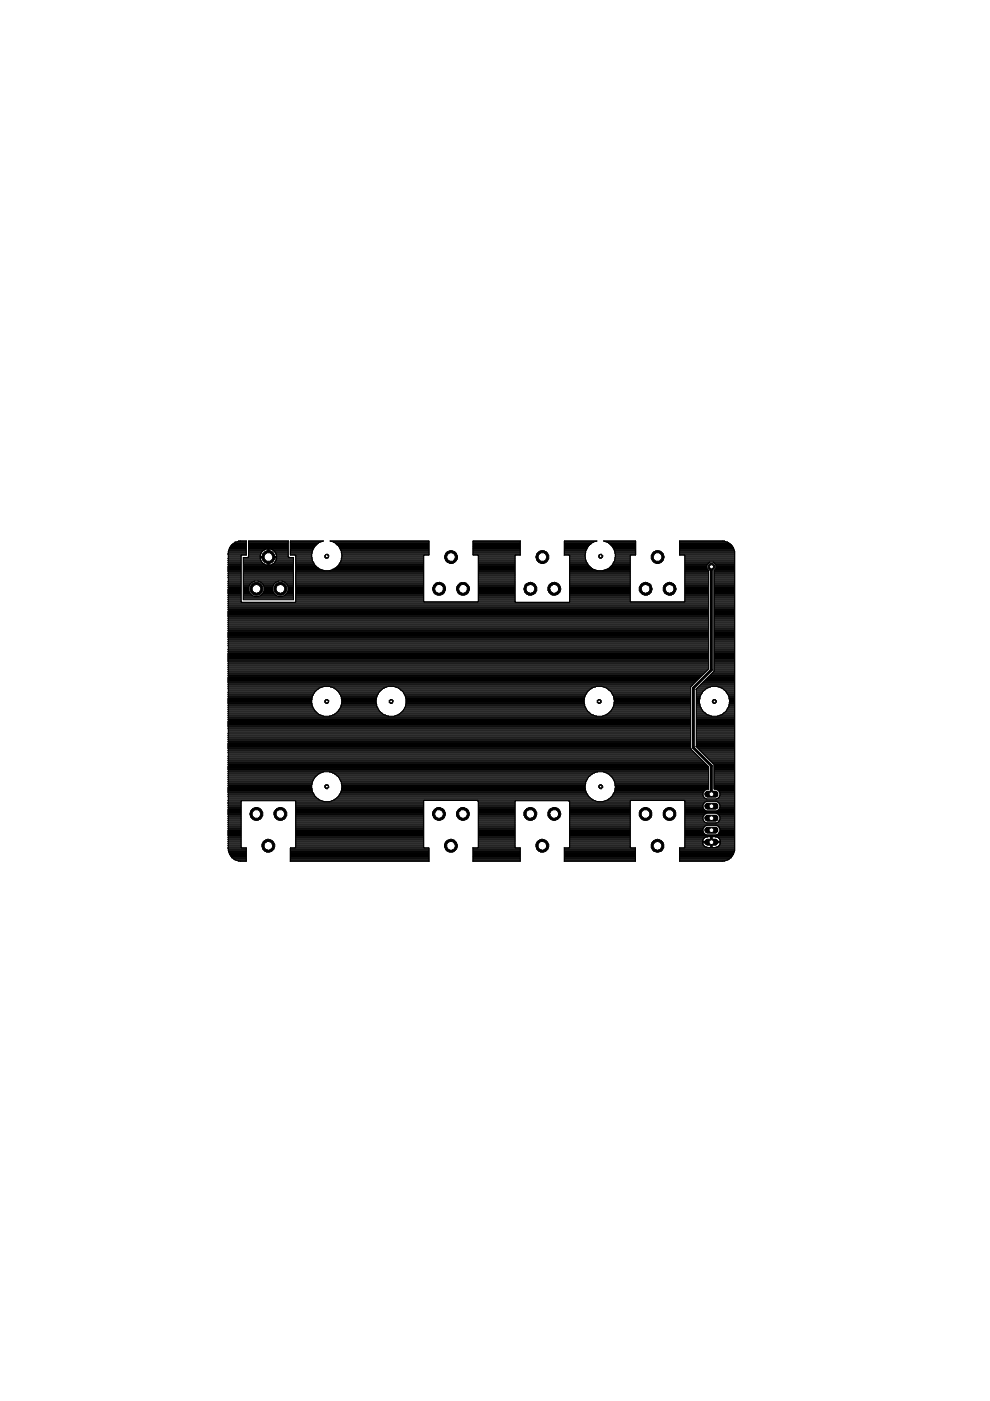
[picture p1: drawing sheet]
<svg xmlns="http://www.w3.org/2000/svg" width="210mm" height="297mm" viewBox="0 0 210 297" stroke-linecap="round" stroke-linejoin="round" font-family="sans-serif">
<g fill="none" stroke="#000" stroke-width=".25">
<path d="M48.4 119.2h2.7M48.4 119.9h2.7M48.4 119.7h2.7M48.4 119.4h2.7M48.4 119h2.7M48.4 118.8h2.7M48.4 118.5h2.7M48.4 118.3h2.7M48.4 118.1h2.7M48.4 117.9h2.7M48.4 117.6h3.8M48.4 117.4h3.8"/>
<path d="M48.4 117.2h3.8M48.4 117h3.8M48.5 116.8h3.7M48.6 116.5h3.6M48.6 116.3h3.6M48.7 116.1h3.5M48.9 115.9h3.3M49 115.7h3.2M49.2 115.5a3.7 3.7 0 0 1 3-.8v3h-1l-.1 .1v9.8l.1 .1h11.4l.1-.1v-9.8l-.2-.1h-.9v-3h7a3.2 3.2 0 0 0-2.5 3.2 3.2 3.2 0 0 0 2.6 3.1M49.2 115.5l-.5 .6-.3 1.2v62.7l.3 1.2M49.2 115.4h3M49.5 115.2h2.7"/>
<path d="M49.8 115h2.4M50.5 114.8h1.7M51.6 119.2h3.9M51.6 119.9h10.6M51.6 119.7h4.5M51.6 119.4h4.2M51.6 119h3.8M51.6 118.8h3.7M51.6 118.5h3.6M51.6 118.3h3.6M52.7 118.1h4.1M52.7 114.7h8.4v3.4l.2 .1h.9v9h-10.6v-9h1l.1-.1z"/>
<path d="M52.7 117.9h2.5M52.7 117.6h2.5M52.7 117.4h2.6M52.7 117.2h2.7M52.7 117h2.9M52.7 116.8h3.1M52.7 116.5h3.4M52.7 116.3h8.4M52.7 116.1h8.4M52.7 115.9h8.4M52.7 115.7h8.4M52.7 115.4h8.4"/>
<path d="M52.7 115.2h8.4M52.7 115h8.4M52.7 114.8h8.4M55.8 116.8l-.5 .5-.1 .7h3.5l-.2-.7-.4-.5M55.8 116.8l1-.4v3.4l-1-.4M55.8 119.4l-.5-.5-.1-.7h3.5l-.3 .9-.3 .3M56.8 119.2h.2M56.8 119.7h.2M56.8 119.4h.2M56.8 119h.2M56.8 118.8h.2M56.8 118.5h.2"/>
<path d="M56.8 118.3h.2M56.8 117.9h.2M56.8 117.6h.2M56.8 117.4h.2M56.8 117.2h.2M56.8 117h.2M56.8 116.8h.2M56.8 116.5h.2M57 118.1h4.2M57.7 116.5h3.4M57.7 119.7h4.5M58 116.8h3.1"/>
<path d="M58.1 116.8l-1.1-.4v3.4l1.1-.4M58.1 119.4h4.1M58.3 117h2.8M58.3 119.2h3.9M58.4 119h3.8M58.4 117.2h2.7M58.5 118.8h3.7M58.5 117.4h2.6M58.6 118.5h3.6M58.6 117.6h2.5M58.7 118.3h3.5M58.7 117.9h2.4"/>
<path d="M61.1 118h.1M61.6 117.6h4.5M61.6 117.4h4.5M61.6 117.2h4.6M61.6 117h4.6M61.6 116.8h4.7M61.6 116.5h4.8M61.6 116.3h4.9M61.6 116.1h5M61.6 115.9h5.1M61.6 115.7h5.3M61.6 115.4h5.6"/>
<path d="M61.6 115.2h5.9M61.6 115h6.2M61.6 114.8h6.8M62.7 119.2h3.7M62.7 119.9h4.1M62.7 119.7h4M62.7 119.4h3.8M62.7 119h3.6M62.7 118.8h3.5M62.7 118.5h3.5M62.7 118.3h3.4M62.7 118.1h3.4"/>
<path d="M62.7 117.9h3.4M70.2 114.8h20.8M70.8 115h20.2M71.1 115.2h19.9M71.4 115.4h19.6M71.6 115.7h19.4M71.8 119.9h18M71.8 115.9h19.2M71.9 119.7h17.9M72 116.1h19M72 119.4h17.8M72.1 116.3h18.9"/>
<path d="M72.2 119.2h17.6M72.2 116.5h18.8M72.3 119h17.5M72.3 116.8h18.7M72.3 118.8h17.5M72.4 117h18.6M72.4 118.5h17.4M72.4 117.2h18.6M72.4 118.3h17.4M72.4 117.4h18.6M72.5 118.1h17.3M72.5 117.6h18.5"/>
<path d="M72.5 117.9h17.3M100.3 117.6h10M100.3 117.4h10M100.3 117.2h10M100.3 117h10M100.3 116.8h10M100.3 116.5h10M100.3 116.3h10M100.3 116.1h10M100.3 115.9h10M100.3 115.7h10M100.3 115.4h10"/>
<path d="M100.3 115.2h10M100.3 115h10M100.3 114.8h10M101.4 119.2h7.8M101.4 119.9h7.8M101.4 119.7h7.8M101.4 119.4h7.8M101.4 119h7.8M101.4 118.8h7.8M101.4 118.5h7.8M101.4 118.3h7.8M101.4 118.1h7.8"/>
<path d="M101.4 117.9h7.8M119.7 117.6h4.4M119.7 117.4h4.4M119.7 117.2h4.4M119.7 117h4.5M119.7 116.8h4.5M119.7 116.5h4.6M119.7 116.3h4.8M119.7 116.1h4.9M119.7 115.9h5M119.7 115.7h5.2M119.7 115.4h5.5"/>
<path d="M119.7 115.2h5.7M119.7 115h6.1M119.7 114.8h6.7M120.8 119.2h3.6M120.8 119.9h4M120.8 119.7h3.9M120.8 119.4h3.7M120.8 119h3.5M120.8 118.8h3.4M120.8 118.5h3.4M120.8 118.3h3.3M120.8 118.1h3.3"/>
<path d="M120.8 117.9h3.2M128.1 114.8h6.6M128.8 115h5.9M129.1 115.2h5.6M129.3 115.4h5.4M129.6 115.7h5.1M129.8 119.9h3.8M129.8 115.9h4.9M129.9 119.7h3.7M129.9 116.1h4.8M130 119.4h3.6M130.1 116.3h4.6"/>
<path d="M130.1 119.2h3.5M130.2 116.5h4.5M130.3 119h3.3M130.3 116.8h4.4M130.3 118.8h3.3M130.3 117h4.4M130.4 118.5h3.2M130.4 117.2h4.3M130.4 118.3h3.2M130.4 117.4h4.3M130.4 118.1h3.2M130.5 117.6h4.2"/>
<path d="M130.5 117.9h3.1M144.1 117.6h11.7M144.1 117.4h11.7M144.1 117.2h11.7M144.1 117h11.6M144.1 116.8h11.6M144.1 116.5h11.5M144.1 116.3h11.4M144.1 116.1h11.3M144.1 115.9h11.2M144.1 115.7h11M144.1 115.4h10.8"/>
<path d="M144.1 115.2h10.5M144.1 115h10.2M144.1 114.8h9.5M145.2 119.2h10.6M145.2 119.9h4.7M145.2 119.7h4.8M145.2 119.4h5M145.2 119h10.6M145.2 118.8h10.6M145.2 118.5h10.6M145.2 118.3h10.6M145.2 118.1h10.6"/>
<path d="M145.2 117.9h10.6M150.5 119.2l-.6 .6v.7M151.2 119.2l.6 .6v.7M151.5 119.4h4.3M151.7 119.7h4.1M151.8 119.9h4M48.4 121h2.7M48.4 127.6h2.8M48.4 123.2h2.7M48.4 139.9h101.9M48.4 139.6h101.9M48.4 139.4h101.9"/>
<path d="M48.4 139.2h101.9M48.4 139h101.9M48.4 138.7h101.9M48.4 138.5h101.9M48.4 138.3h101.9M48.4 138.1h101.9M48.4 137.9h101.9M48.4 137.6h101.9M48.4 137.4h101.9M48.4 137.2h101.9M48.4 137h101.9M48.4 136.8h101.9"/>
<path d="M48.4 136.5h101.9M48.4 136.3h101.9M48.4 136.1h101.9M48.4 135.9h101.9M48.4 135.6h101.9M48.4 135.4h101.9M48.4 135.2h101.9M48.4 135h101.9M48.4 134.7h101.9M48.4 134.5h101.9M48.4 134.3h101.9M48.4 134.1h101.9"/>
<path d="M48.4 133.9h101.9M48.4 133.6h101.9M48.4 133.4h101.9M48.4 133.2h101.9M48.4 133h101.9M48.4 132.8h101.9M48.4 132.5h101.9M48.4 132.3h101.9M48.4 132.1h101.9M48.4 131.9h101.9M48.4 131.6h101.9M48.4 131.4h101.9"/>
<path d="M48.4 131.2h101.9M48.4 131h101.9M48.4 130.7h101.9M48.4 130.5h101.9M48.4 130.3h101.9M48.4 130.1h101.9M48.4 129.9h101.9M48.4 129.6h101.9M48.4 129.4h101.9M48.4 129.2h101.9M48.4 129h101.9M48.4 128.8h101.9"/>
<path d="M48.4 128.5h101.9M48.4 128.3h101.9M48.4 128.1h101.9M48.4 127.9h101.9M48.4 127.4h2.7M48.4 127.2h2.7M48.4 127h2.7M48.4 126.7h2.7M48.4 126.5h2.7M48.4 126.3h2.7M48.4 126.1h2.7M48.4 125.9h2.7"/>
<path d="M48.4 125.6h2.7M48.4 125.4h2.7M48.4 125.2h2.7M48.4 125h2.7M48.4 124.8h2.7M48.4 124.5h2.7M48.4 124.3h2.7M48.4 124.1h2.7M48.4 123.9h2.7M48.4 123.7h2.7M48.4 123.4h2.7M48.4 123h2.7"/>
<path d="M48.4 122.8h2.7M48.4 122.5h2.7M48.4 122.3h2.7M48.4 122.1h2.7M48.4 121.9h2.7M48.4 121.6h2.7M48.4 121.4h2.7M48.4 121.2h2.7M48.4 120.8h2.7M48.4 120.5h2.7M48.4 120.3h2.7M48.4 120.1h2.7"/>
<path d="M51.1 127.5h.1M51.6 121h10.6M51.6 123.2h10.6M51.6 127h10.6M51.6 126.7h10.6M51.6 126.5h10.6M51.6 126.3h2M51.6 126.1h1.7M51.6 125.9h1.5M51.6 125.6h1.3M51.6 125.4h1.2M51.6 125.2h1.1"/>
<path d="M51.6 125h1.1M51.6 124.8h1.1M51.6 124.5h1.1M51.6 124.3h1.2M51.6 124.1h1.3M51.6 123.9h1.4M51.6 123.7h1.6M51.6 123.4h1.9M51.6 123h10.6M51.6 122.8h10.6M51.6 122.5h10.6M51.6 122.3h10.6"/>
<path d="M51.6 122.1h10.6M51.6 121.9h10.6M51.6 121.6h10.6M51.6 121.4h10.6M51.6 121.2h10.6M51.6 120.8h10.6M51.6 120.5h10.6M51.6 120.3h10.6M51.6 120.1h10.6M52.7 125.2a1.69 1.69 0 0 0 1.7 1.3 1.69 1.69 0 0 0 1.6-1.3M54 123.2a1.7 1.7 0 0 0-1.3 2M54.7 123.2a1.69 1.69 0 0 1 1.3 2"/>
<path d="M55.1 126.3h3.6M55.2 123.4h3.4M55.5 126.1h2.9M55.5 123.7h2.8M55.7 125.9h2.4M55.7 123.9h2.4M55.8 125.6h2.2M55.8 124.1h2.2M55.9 125.4h2M55.9 124.3h2M56 125.2h1.8M56 125h1.8"/>
<path d="M56 124.8h1.8M56 124.5h1.8M59.1 123.2a1.66 1.66 0 0 0-1.3 2M59.8 123.2a1.68 1.68 0 0 1 .8 2.8 1.68 1.68 0 0 1-2.8-.8M60.2 126.3h2M60.3 123.4h1.9M60.5 126.1h1.7M60.6 123.7h1.6M60.8 125.9h1.4M60.8 123.9h1.4M60.9 125.6h1.3M60.9 124.1h1.3"/>
<path d="M61 125.4h1.2M61 124.3h1.2M61.1 125.2h1.1M61.1 125h1.1M61.1 124.8h1.1M61.1 124.5h1.1M62.7 127.6h46.6M62.7 121h27.1M62.7 123.2h27.1M62.7 127.4h27.1M62.7 127.2h27.1M62.7 127h27.1"/>
<path d="M62.7 126.7h27.1M62.7 126.5h27.1M62.7 126.3h27.1M62.7 126.1h27.1M62.7 125.9h27.1M62.7 125.6h27.1M62.7 125.4h27.1M62.7 125.2h27.1M62.7 125h27.1M62.7 124.8h27.1M62.7 124.5h27.1M62.7 124.3h27.1"/>
<path d="M62.7 124.1h27.1M62.7 123.9h27.1M62.7 123.7h27.1M62.7 123.4h27.1M62.7 123h27.1M62.7 122.8h27.1M62.7 122.5h27.1M62.7 122.3h27.1M62.7 122.1h27.1M62.7 121.9h27.1M62.7 121.6h27.1M62.7 121.4h27.1"/>
<path d="M62.7 121.2h27.1M62.7 120.8h5.4M62.7 120.5h4.9M62.7 120.3h4.6M62.7 120.1h4.4M69.8 121a3.2 3.2 0 0 0 2.7-3.1 3.2 3.2 0 0 0-2.5-3.2h21v3h-1l-.2 .1v9.7l.2 .1M70.5 120.8h19.3M71 120.5h18.8M71.2 120.3h18.6M71.5 120.1h18.3M101.4 121h7.8M101.4 123.2h7.8"/>
<path d="M101.4 127.4h7.8M101.4 127.2h7.8M101.4 127h7.8M101.4 126.7h7.8M101.4 126.5h7.8M101.4 126.3h7.8M101.4 126.1h7.8M101.4 125.9h7.8M101.4 125.6h7.8M101.4 125.4h7.8M101.4 125.2h7.8M101.4 125h7.8"/>
<path d="M101.4 124.8h7.8M101.4 124.5h7.8M101.4 124.3h7.8M101.4 124.1h7.8M101.4 123.9h7.8M101.4 123.7h7.8M101.4 123.4h7.8M101.4 123h7.8M101.4 122.8h7.8M101.4 122.5h7.8M101.4 122.3h7.8M101.4 122.1h7.8"/>
<path d="M101.4 121.9h7.8M101.4 121.6h7.8M101.4 121.4h7.8M101.4 121.2h7.8M101.4 120.8h7.8M101.4 120.5h7.8M101.4 120.3h7.8M101.4 120.1h7.8M109.2 127.5h.1M120.7 127.6h29.6M120.8 121h12.8M120.8 123.2h12.8"/>
<path d="M120.8 127.4h12.8M120.8 127.2h12.8M120.8 127h12.8M120.8 126.7h12.8M120.8 126.5h12.8M120.8 126.3h12.8M120.8 126.1h12.8M120.8 125.9h12.8M120.8 125.6h12.8M120.8 125.4h12.8M120.8 125.2h12.8M120.8 125h12.8"/>
<path d="M120.8 124.8h12.8M120.8 124.5h12.8M120.8 124.3h12.8M120.8 124.1h12.8M120.8 123.9h12.8M120.8 123.7h12.8M120.8 123.4h12.8M120.8 123h12.8M120.8 122.8h12.8M120.8 122.5h12.8M120.8 122.3h12.8M120.8 122.1h12.8"/>
<path d="M120.8 121.9h12.8M120.8 121.6h12.8M120.8 121.4h12.8M120.8 121.2h12.8M120.8 120.8h5.2M120.8 120.5h4.8M120.8 120.3h4.5M120.8 120.1h4.2M126.7 121a3.2 3.2 0 0 1-2.7-3.1 3.2 3.2 0 0 1 2.5-3.2h-6.8v3h.9l.2 .1v9.8l-.2 .1h-11.3l-.1-.1v-9.8l.1-.1h1v-3h-10v3h1l.1 .1v9.7l-.1 .1M127.8 121a3.2 3.2 0 0 0 2.7-3.1 3.2 3.2 0 0 0-2.5-3.2h6.7v3h-.9l-.2 .1v9.7l.2 .1M128.5 120.8h5.1M129 120.5h4.6"/>
<path d="M129.2 120.3h4.4M129.5 120.1h4.1M145.1 127.6l.1-.1v-9.7l-.1-.1h-1v-3h9a2.6 2.6 0 0 1 2.7 2.6v62.7l-.3 1.2M145.2 121h5.1M145.2 123.2h5.1M145.2 127.4h5.1M145.2 127.2h5.1M145.2 127h5.1M145.2 126.7h5.1M145.2 126.5h5.1M145.2 126.3h5.1M145.2 126.1h5.1"/>
<path d="M145.2 125.9h5.1M145.2 125.6h5.1M145.2 125.4h5.1M145.2 125.2h5.1M145.2 125h5.1M145.2 124.8h5.1M145.2 124.5h5.1M145.2 124.3h5.1M145.2 124.1h5.1M145.2 123.9h5.1M145.2 123.7h5.1M145.2 123.4h5.1"/>
<path d="M145.2 123h5.1M145.2 122.8h5.1M145.2 122.5h5.1M145.2 122.3h5.1M145.2 122.1h5.1M145.2 121.9h5.1M145.2 121.6h5.1M145.2 121.4h5.1M145.2 121.2h5.1M145.2 120.8h4.9M145.2 120.5h4.7M145.2 120.3h4.7"/>
<path d="M145.2 120.1h4.7M149.9 120.5l.4 .4v20.9l-3.8 3.8M151.4 121h4.4M151.4 127.6h4.4M151.4 123.2h4.4M151.4 139.9h4.4M151.4 139.6h4.4M151.4 139.4h4.4M151.4 139.2h4.4M151.4 139h4.4M151.4 138.7h4.4M151.4 138.5h4.4"/>
<path d="M151.4 138.3h4.4M151.4 138.1h4.4M151.4 137.9h4.4M151.4 137.6h4.4M151.4 137.4h4.4M151.4 137.2h4.4M151.4 137h4.4M151.4 136.8h4.4M151.4 136.5h4.4M151.4 136.3h4.4M151.4 136.1h4.4M151.4 135.9h4.4"/>
<path d="M151.4 135.6h4.4M151.4 135.4h4.4M151.4 135.2h4.4M151.4 135h4.4M151.4 134.7h4.4M151.4 134.5h4.4M151.4 134.3h4.4M151.4 134.1h4.4M151.4 133.9h4.4M151.4 133.6h4.4M151.4 133.4h4.4M151.4 133.2h4.4"/>
<path d="M151.4 133h4.4M151.4 132.8h4.4M151.4 132.5h4.4M151.4 132.3h4.4M151.4 132.1h4.4M151.4 131.9h4.4M151.4 131.6h4.4M151.4 131.4h4.4M151.4 131.2h4.4M151.4 131h4.4M151.4 130.7h4.4M151.4 130.5h4.4"/>
<path d="M151.4 130.3h4.4M151.4 130.1h4.4M151.4 129.9h4.4M151.4 129.6h4.4M151.4 129.4h4.4M151.4 129.2h4.4M151.4 129h4.4M151.4 128.8h4.4M151.4 128.5h4.4M151.4 128.3h4.4M151.4 128.1h4.4M151.4 127.9h4.4"/>
<path d="M151.4 127.4h4.4M151.4 127.2h4.4M151.4 127h4.4M151.4 126.7h4.4M151.4 126.5h4.4M151.4 126.3h4.4M151.4 126.1h4.4M151.4 125.9h4.4M151.4 125.6h4.4M151.4 125.4h4.4M151.4 125.2h4.4M151.4 125h4.4"/>
<path d="M151.4 124.8h4.4M151.4 124.5h4.4M151.4 124.3h4.4M151.4 124.1h4.4M151.4 123.9h4.4M151.4 123.7h4.4M151.4 123.4h4.4M151.4 123h4.4M151.4 122.8h4.4M151.4 122.5h4.4M151.4 122.3h4.4M151.4 122.1h4.4"/>
<path d="M151.4 121.9h4.4M151.4 121.6h4.4M151.4 121.4h4.4M151.4 121.2h4.4M151.6 120.8h4.2M151.8 120.5l-.4 .4v21.4l-3.8 3.8M151.8 120.5h4M151.8 120.3h4M151.8 120.1h4M48.4 151.8h20.2M48.4 159.9h99.1M48.4 159.6h98.9"/>
<path d="M48.4 159.4h98.7M48.4 159.2h98.4M48.4 159h98.2M48.4 158.7h98.1M48.4 158.5h98.1M48.4 158.3h98.1M48.4 158.1h98.1M48.4 157.8h98.1M48.4 157.6h98.1M48.4 157.4h98.1M48.4 157.2h98.1M48.4 157h98.1"/>
<path d="M48.4 156.7h98.1M48.4 156.5h98.1M48.4 156.3h98.1M48.4 156.1h98.1M48.4 155.9h98.1M48.4 155.6h98.1M48.4 155.4h98.1M48.4 155.2h98.1M48.4 155h98.1M48.4 154.7h98.1M48.4 154.5h98.1M48.4 154.3h98.1"/>
<path d="M48.4 154.1h98.1M48.4 153.9h98.1M48.4 153.6h98.1M48.4 153.4h98.1M48.4 153.2h98.1M48.4 153h98.1M48.4 152.7h98.1M48.4 152.5h98.1M48.4 152.3h98.1M48.4 152.1h98.1M48.4 151.6h19.6M48.4 151.4h19.1"/>
<path d="M48.4 151.2h18.9M48.4 151h18.6M48.4 150.7h18.4M48.4 150.5h18.3M48.4 150.3h18.1M48.4 150.1h18M48.4 149.9h17.9M48.4 149.6h17.8M48.4 149.4h17.8M48.4 149.2h17.7M48.4 149h17.7M48.4 148.7h17.7"/>
<path d="M48.4 148.5h17.7M48.4 148.3h17.7M48.4 148.1h17.7M48.4 147.8h17.8M48.4 147.6h17.8M48.4 147.4h18M48.4 147.2h18.1M48.4 147h18.2M48.4 146.7h18.3M48.4 146.5h18.5M48.4 146.3h18.8M48.4 146.1h19.1"/>
<path d="M48.4 145.9h19.4M48.4 145.6h20M48.4 145.4h98.2M48.4 145.2h98.5M48.4 145h98.7M48.4 144.7h98.9M48.4 144.5h99.1M48.4 144.3h99.4M48.4 144.1h99.6M48.4 143.8h99.8M48.4 143.6h100M48.4 143.4h100.3"/>
<path d="M48.4 143.2h100.5M48.4 143h100.7M48.4 142.7h100.9M48.4 142.5h101.1M48.4 142.3h101.4M48.4 142.1h101.6M48.4 141.9h101.8M48.4 141.6h101.9M48.4 141.4h101.9M48.4 141.2h101.9M48.4 141h101.9M48.4 140.7h101.9"/>
<path d="M48.4 140.5h101.9M48.4 140.3h101.9M48.4 140.1h101.9M66.2 147.6a3.2 3.2 0 0 1 3.1-2.1 3.2 3.2 0 0 1 3 2.1M66.2 147.6l-.2 1.1 .2 1.1 .6 1M69.9 151.8h12.4M70.1 145.6h12M70.5 151.6h11.2M70.7 145.9h10.8M71 151.4h10.2M71.1 146.1h10M71.2 151.2h9.7"/>
<path d="M71.4 146.3h9.5M71.5 151h9.2M71.6 146.5h9M71.8 150.7h8.6M71.8 146.7h8.6M71.9 150.5h8.4M71.9 147h8.4M72 150.3h8.2M72.1 147.2h8M72.1 150.1h8M72.2 147.4h7.8M72.3 149.9h7.6"/>
<path d="M72.3 147.6a3.2 3.2 0 0 1-1.4 3.9 3.2 3.2 0 0 1-4.1-.7M72.3 147.6h7.6M72.3 149.6h7.6M72.3 147.8h7.6M72.4 149.4h7.4M72.4 148.1h7.4M72.4 149.2h7.4M72.4 148.3h7.4M72.5 149h7.3M72.5 148.5h7.2M72.5 148.7h7.2M79.9 147.6a3.2 3.2 0 0 0 3 4.3 3.2 3.2 0 0 0 3.1-4.3"/>
<path d="M79.9 147.6a3.2 3.2 0 0 1 3-2.1 3.2 3.2 0 0 1 3.1 2.1M83.6 151.8h42.8M83.8 145.6h42.4M84.2 151.6h41.6M84.4 145.9h41.2M84.6 151.4h40.7M84.8 146.1h40.4M84.9 151.2h40.2M85 146.3h40M85.2 151h39.6M85.3 146.5h39.4M85.4 150.7h39.2"/>
<path d="M85.5 146.7h39M85.6 150.5h38.8M85.6 147h38.8M85.7 150.3h38.6M85.7 147.2h38.5M85.8 150.1h38.4M85.9 147.4h38.2M85.9 149.9h38.1M86 147.6h38M86 149.6h38M86 147.8h38M86 149.4h38"/>
<path d="M86 148.1h37.9M86.1 149.2h37.8M86.1 148.3h37.8M86.1 149h37.8M86.1 148.5h37.7M86.1 148.7h37.7M124 147.6a3.2 3.2 0 0 1 3-2.1 3.2 3.2 0 0 1 3.1 2.1M124 147.6l-.2 1.1 .2 1.1 .6 1M127.7 151.8h18.8M127.9 145.6h18.6M128.3 151.6h18.2M128.5 145.9h18"/>
<path d="M128.8 151.4h17.7M128.9 146.1h17.6M129 151.2h17.5M129.1 146.3h17.4M129.3 151h17.2M129.4 146.5h17.1M129.5 150.7h17M129.6 146.7h16.9M129.7 150.5h16.8M129.7 147h16.8M129.8 150.3h16.7M129.8 147.2h16.7"/>
<path d="M129.9 150.1h16.6M130 147.4h16.5M130 149.9h16.5M130.1 147.6a3.2 3.2 0 0 1-1.5 3.9 3.2 3.2 0 0 1-4-.7M130.1 147.6h16.4M130.1 149.6h16.4M130.1 147.8h16.4M130.2 149.4h16.3M130.2 148.1h16.3M130.2 149.2h16.3M130.2 148.3h16.3M130.2 149h16.3"/>
<path d="M130.2 148.5h16.3M130.3 148.7h16.2M146.5 145.6v13.2l3.8 3.8v4.7a1.05 1.05 0 0 0-1.3 .9 1.05 1.05 0 0 0 .9 1.2h1.9a1.05 1.05 0 0 0 .9-1.2 1.05 1.05 0 0 0-1.3-.9v-5.2l-3.8-3.8v-12.2M147.6 151.8h3.3M147.6 158.3h8.2M147.6 158.1h8.2M147.6 157.8h8.2M147.6 157.6h8.2M147.6 157.4h8.2M147.6 157.2h8.2M147.6 157h8.2M147.6 156.7h8.2"/>
<path d="M147.6 156.5h8.2M147.6 156.3h8.2M147.6 156.1h8.2M147.6 155.9h8.2M147.6 155.6h8.2M147.6 155.4h8.2M147.6 155.2h8.2M147.6 155h8.2M147.6 154.7h8.2M147.6 154.5h8.2M147.6 154.3h8.2M147.6 154.1h8.2"/>
<path d="M147.6 153.9h8.2M147.6 153.6h8.2M147.6 153.4h8.2M147.6 153.2h8.2M147.6 153h8.2M147.6 152.7h8.2M147.6 152.5h8.2M147.6 152.3h8.2M147.6 152.1h8.2M147.6 151.6h2.6M147.6 151.4h2.2M147.6 151.2h1.9"/>
<path d="M147.6 151h1.6M147.6 150.7h1.4M147.6 150.5h1.3M147.6 150.3h1.1M147.6 150.1h1M147.6 149.9h.9M147.6 149.6h.8M147.6 149.4h.8M147.6 149.2h.7M147.6 149h.7M147.6 148.7h.7M147.6 148.5h.7"/>
<path d="M147.6 148.3h.7M147.6 148.1h.8M147.6 147.8h.8M147.6 147.6h.8M147.6 147.4h1M147.6 147.2h1.1M147.6 147h1.2M147.6 146.7h1.3M147.6 146.5h1.5M147.6 146.3h1.8M147.6 146.1h2.1M147.8 158.5h8"/>
<path d="M147.8 145.9h2.2M148 158.7h7.8M148.1 145.6h2.5M148.3 159h7.5M148.3 145.4h7.5M148.5 159.2h7.3M148.5 145.2h7.3M148.7 159.4h7.1M148.7 145h7.1M148.9 159.6h6.9M149 144.7h6.8M149.2 159.9h6.6"/>
<path d="M149.2 144.5h6.6M149.4 144.3h6.4M149.6 144.1h6.2M149.9 143.8h5.9M150.1 143.6h5.7M150.3 143.4h5.5M150.5 143.2h5.3M150.7 143h5.1M151 142.7h4.8M151.2 142.5h4.6M151.4 142.3h4.4M151.4 142.1h4.4"/>
<path d="M151.4 141.9h4.4M151.4 141.6h4.4M151.4 141.4h4.4M151.4 141.2h4.4M151.4 141h4.4M151.4 140.7h4.4M151.4 140.5h4.4M151.4 140.3h4.4M151.4 140.1h4.4M152.1 151.8h3.7M152.3 145.6h3.5M152.7 151.6h3.1"/>
<path d="M153 145.9h2.8M153.2 151.4h2.6M153.3 146.1h2.5M153.5 151.2h2.3M153.6 146.3h2.2M153.7 151h2.1M153.8 146.5h2M154 150.7h1.8M154 146.7h1.8M154.1 150.5h1.7M154.2 147h1.6M154.2 150.3h1.6"/>
<path d="M154.3 147.2h1.5M154.4 150.1h1.4M154.4 147.4h1.4M154.5 149.9h1.3M154.5 147.6a3.2 3.2 0 0 0-4.6-1.7 3.2 3.2 0 0 0-.9 4.9M154.5 147.6a3.2 3.2 0 0 1-1.4 3.9 3.2 3.2 0 0 1-4.1-.7M154.5 147.6h1.3M154.5 149.6h1.3M154.6 147.8h1.2M154.6 149.4h1.2M154.6 148.1h1.2M154.6 149.2h1.2"/>
<path d="M154.6 148.3h1.2M154.7 149h1.1M154.7 148.5h1.1M154.7 148.7h1.1M48.4 169.4h19.1M48.4 163.6h101.9M48.4 174.5h2.7M48.4 177.4h2.7M48.4 179.8h3.8M48.4 179.6h2.7M48.4 179.4h2.7M48.4 179.2h2.7"/>
<path d="M48.4 178.9h2.7M48.4 178.7h2.7M48.4 178.5h2.7M48.4 178.3h2.7M48.4 178.1h2.7M48.4 177.8h2.7M48.4 177.6h2.7M48.4 177.2h2.7M48.4 177h2.7M48.4 176.7h2.7M48.4 176.5h2.7M48.4 176.3h2.7"/>
<path d="M48.4 176.1h2.7M48.4 175.8h2.7M48.4 175.6h2.7M48.4 175.4h2.7M48.4 175.2h2.7M48.4 174.9h2.7M48.4 174.7h2.7M48.4 174.3h2.7M48.4 174.1h2.7M48.4 173.8h2.7M48.4 173.6h2.7M48.4 173.4h2.7"/>
<path d="M48.4 173.2h2.7M48.4 173h2.7M48.4 172.7h2.7M48.4 172.5h2.7M48.4 172.3h2.7M48.4 172.1h2.7M48.4 171.8h2.7M48.4 171.6h2.7M48.4 171.4h2.7M48.4 171.2h2.7M48.4 170.9h2.7M48.4 170.7h2.7"/>
<path d="M48.4 170.5h2.7M48.4 170.3h2.7M48.4 170.1h2.7M48.4 169.8h2.8M48.4 169.6h19.4M48.4 169.2h18.8M48.4 169h18.5M48.4 168.7h18.3M48.4 168.5h18.2M48.4 168.3h18.1M48.4 168.1h18M48.4 167.9h17.9"/>
<path d="M48.4 167.6h17.8M48.4 167.4h17.8M48.4 167.2h17.7M48.4 167h17.7M48.4 166.7h17.7M48.4 166.5h17.7M48.4 166.3h17.7M48.4 166.1h17.8M48.4 165.8h17.8M48.4 165.6h17.9M48.4 165.4h18M48.4 165.2h18.1"/>
<path d="M48.4 165h18.3M48.4 164.7h18.4M48.4 164.5h18.7M48.4 164.3h18.9M48.4 164.1h19.2M48.4 163.9h19.7M48.4 163.4h101.9M48.4 163.2h101.9M48.4 163h101.9M48.4 162.7h101.9M48.4 162.5h101.8M48.4 162.3h101.5"/>
<path d="M48.4 162.1h101.3M48.4 161.8h101.1M48.4 161.6h100.9M48.4 161.4h100.7M48.4 161.2h100.4M48.4 161h100.2M48.4 160.7h100M48.4 160.5h99.8M48.4 160.3h99.6M48.4 160.1h99.3M51.1 179.6l.1 .2h1v2.8a3.4 3.4 0 0 1-3.5-1.4M51.1 179.6v-9.7l.1-.1h11.3l.2 .1v9.7"/>
<path d="M61.6 179.8h29.3M62.6 169.8h5.8M62.7 179.6l-.2 .2h-.9v2.8h29.3v-2.8h-.9l-.2-.2M62.7 174.5h27.1M62.7 177.4h27.1M62.7 179.6h27.1M62.7 179.4h27.1M62.7 179.2h27.1M62.7 178.9h27.1M62.7 178.7h27.1M62.7 178.5h27.1M62.7 178.3h27.1"/>
<path d="M62.7 178.1h27.1M62.7 177.8h27.1M62.7 177.6h27.1M62.7 177.2h27.1M62.7 177h27.1M62.7 176.7h27.1M62.7 176.5h27.1M62.7 176.3h27.1M62.7 176.1h27.1M62.7 175.8h27.1M62.7 175.6h27.1M62.7 175.4h27.1"/>
<path d="M62.7 175.2h27.1M62.7 174.9h27.1M62.7 174.7h27.1M62.7 174.3h27.1M62.7 174.1h27.1M62.7 173.8h27.1M62.7 173.6h27.1M62.7 173.4h27.1M62.7 173.2h27.1M62.7 173h27.1M62.7 172.7h27.1M62.7 172.5h27.1"/>
<path d="M62.7 172.3h27.1M62.7 172.1h27.1M62.7 171.8h27.1M62.7 171.6h27.1M62.7 171.4h27.1M62.7 171.2h27.1M62.7 170.9h27.1M62.7 170.7h27.1M62.7 170.5h27.1M62.7 170.3h27.1M62.7 170.1h27.1M68.7 163.6a3.2 3.2 0 0 0-2.4 4.3"/>
<path d="M69.8 163.6l1.1 .4 .9 .7M70.2 169.8h19.6M70.5 163.9h55.6M70.8 169.6h55M71 164.1h54.6M71.1 169.4h54.3M71.2 164.3h54.1M71.4 169.2h53.8M71.5 164.5h53.5M71.6 169h53.3M71.8 164.7a3.2 3.2 0 0 1-.9 4.9 3.2 3.2 0 0 1-4.6-1.7M71.8 164.7h53"/>
<path d="M71.8 168.7h52.9M71.9 165h52.8M72 168.5h52.6M72 165.2h52.5M72.1 168.3h52.4M72.2 165.4h52.2M72.2 168.1h52.1M72.3 165.6h52M72.3 167.9h51.9M72.3 165.8h51.9M72.4 167.6h51.8M72.4 166.1h51.8"/>
<path d="M72.4 167.4h51.7M72.4 167.2h51.7M72.4 166.3h51.7M72.5 166.5h51.6M72.5 167h51.6M72.5 166.7h51.5M89.8 169.8v9.8M89.8 169.8l.2-.1h11.3l.1 .1M100.3 179.8h10M101.4 169.8v9.8M101.4 169.9h.1M101.4 169.8h7.9"/>
<path d="M101.4 179.6l-.1 .2h-1v2.8h10v-2.8h-1l-.1-.2M101.4 174.5h7.8M101.4 177.4h7.8M101.4 179.6h7.8M101.4 179.4h7.8M101.4 179.2h7.8M101.4 178.9h7.8M101.4 178.7h7.8M101.4 178.5h7.8M101.4 178.3h7.8M101.4 178.1h7.8M101.4 177.8h7.8"/>
<path d="M101.4 177.6h7.8M101.4 177.2h7.8M101.4 177h7.8M101.4 176.7h7.8M101.4 176.5h7.8M101.4 176.3h7.8M101.4 176.1h7.8M101.4 175.8h7.8M101.4 175.6h7.8M101.4 175.4h7.8M101.4 175.2h7.8M101.4 174.9h7.8"/>
<path d="M101.4 174.7h7.8M101.4 174.3h7.8M101.4 174.1h7.8M101.4 173.8h7.8M101.4 173.6h7.8M101.4 173.4h7.8M101.4 173.2h7.8M101.4 173h7.8M101.4 172.7h7.8M101.4 172.5h7.8M101.4 172.3h7.8M101.4 172.1h7.8"/>
<path d="M101.4 171.8h7.8M101.4 171.6h7.8M101.4 171.4h7.8M101.4 171.2h7.8M101.4 170.9h7.8M101.4 170.7h7.8M101.4 170.5h7.8M101.4 170.3h7.8M101.4 170.1h7.8M109.2 179.6v-9.7l.1-.1h11.3l.2 .1v9.7M119.7 179.8h15M120.7 169.8h5.7"/>
<path d="M120.8 179.6l-.2 .2h-.9v2.8h15v-2.8h-.9l-.2-.2M120.8 174.5h12.8M120.8 177.4h12.8M120.8 179.6h12.8M120.8 179.4h12.8M120.8 179.2h12.8M120.8 178.9h12.8M120.8 178.7h12.8M120.8 178.5h12.8M120.8 178.3h12.8M120.8 178.1h12.8M120.8 177.8h12.8"/>
<path d="M120.8 177.6h12.8M120.8 177.2h12.8M120.8 177h12.8M120.8 176.7h12.8M120.8 176.5h12.8M120.8 176.3h12.8M120.8 176.1h12.8M120.8 175.8h12.8M120.8 175.6h12.8M120.8 175.4h12.8M120.8 175.2h12.8M120.8 174.9h12.8"/>
<path d="M120.8 174.7h12.8M120.8 174.3h12.8M120.8 174.1h12.8M120.8 173.8h12.8M120.8 173.6h12.8M120.8 173.4h12.8M120.8 173.2h12.8M120.8 173h12.8M120.8 172.7h12.8M120.8 172.5h12.8M120.8 172.3h12.8M120.8 172.1h12.8"/>
<path d="M120.8 171.8h12.8M120.8 171.6h12.8M120.8 171.4h12.8M120.8 171.2h12.8M120.8 170.9h12.8M120.8 170.7h12.8M120.8 170.5h12.8M120.8 170.3h12.8M120.8 170.1h12.8M124.2 167.9a3.2 3.2 0 0 0 3.1 2.1 3.2 3.2 0 0 0 3-2.1M124.8 164.7l-.6 1-.2 1.1 .2 1.1M126.7 163.6l-1.1 .4-.8 .7"/>
<path d="M127.8 163.6a3.2 3.2 0 0 1 2.5 4.3M128.2 169.8h5.4M128.5 163.9h21.8M128.8 169.6h27M129 164.1h21.3M129.1 169.4h20.7M129.2 164.3h21.1M129.3 169.2h20.1M129.5 164.5h20.8M129.6 169h19.6M129.8 164.7h20.5M129.8 168.7h19.3"/>
<path d="M129.9 165h20.4M129.9 168.5h19.1M130 165.2h20.3M130.1 168.3h18.9M130.1 165.4h20.2M130.2 168.1h18.9M130.3 165.6h20M130.3 167.9h18.9M130.3 165.8h20M130.3 167.6h19.1M130.4 166.1h19.9M130.4 167.4h19.3"/>
<path d="M130.4 167.2h19.9M130.4 166.3h19.9M130.4 166.5h19.9M130.5 167h19.8M130.5 166.7h19.8M133.6 169.8v9.8M133.6 169.8l.2-.1h11.3l.1 .1M133.6 179.6h.1M144.1 179.8h11.7M145.2 169.8v9.8M145.2 179.6l-.1 .2h-1v2.8h9a2.66 2.66 0 0 0 2.4-1.4M145.2 174.5h10.6"/>
<path d="M145.2 177.4h10.6M145.2 179.6h4.5M145.2 179.4h4.1M145.2 179.2h3.9M145.2 178.9h3.8M145.2 178.7h3.7M145.2 178.5h5.5M145.2 178.3h3.8M145.2 178.1h3.8M145.2 177.8h4M145.2 177.6h4.2M145.2 177.2h10.6"/>
<path d="M145.2 177h4.4M145.2 176.7h4.1M145.2 176.5h4M145.2 176.3h3.9M145.2 176.1h3.8M145.2 175.8h3.8M145.2 175.6h3.9M145.2 175.4h4M145.2 175.2h4.2M145.2 174.9h10.6M145.2 174.7h10.6M145.2 174.3h4.2"/>
<path d="M145.2 174.1h4M145.2 173.8h3.9M145.2 173.6h3.8M145.2 173.4h3.8M145.2 173.2h3.9M145.2 173h4M145.2 172.7h4.1M145.2 172.5h4.4M145.2 172.3h10.6M145.2 172.1h10.6M145.2 171.8h4.4M145.2 171.6h4.1"/>
<path d="M145.2 171.4h3.9M145.2 171.2h3.9M145.2 170.9h3.8M145.2 170.7h3.8M145.2 170.5h3.9M145.2 170.3h4M145.2 170.1h4.3M145.2 169.8h10.6M149 179l.1 .1M149 170.7v.4M149 170.7l.5-.7 .4-.1h1.9l.4 .1 .5 .7M149 171.1l.5 .7 .4 .2h1.9l.4-.2 .5-.7"/>
<path d="M149.2 174.1a1.05 1.05 0 0 1 .7-1.7h1.9a1.05 1.05 0 0 1 .9 1.1 1.05 1.05 0 0 1-.9 1M149.2 174.1l.7 .4M149.4 160.1h6.4M149.5 175.1l.4-.1h1.9a1.05 1.05 0 0 1 .9 1 1.05 1.05 0 0 1-.9 1h-1.9a1.05 1.05 0 0 1-.9-.8 1.05 1.05 0 0 1 .5-1.1zM149.6 160.3h6.2M149.8 160.5h6M150 177.4a1.13 1.13 0 0 0-1.1 1h3.8a1.13 1.13 0 0 0-1-1M150.1 160.7h5.7M150.3 161h5.5M150.5 161.2h5.3M150.7 177.4v2.3a1.41 1.41 0 0 1-1.6-.6M150.7 179.6h.3"/>
<path d="M150.7 179.4h.3M150.7 179.2h.3M150.7 178.9h.3M150.7 178.7h.3M150.7 178.3h.3M150.7 178.1h.3M150.7 177.8h.3M150.7 177.6h.3M150.7 161.4h5.1M150.9 161.6h4.9M151 177.4v2.3a1.34 1.34 0 0 0 1.7-.9v-.1h-3.8l.1 .3M151 178.5h4.8"/>
<path d="M151.2 161.8h4.6M151.4 162.1h4.4M151.4 163.6h4.4M151.4 167.2h4.4M151.4 167h4.4M151.4 166.7h4.4M151.4 166.5h4.4M151.4 166.3h4.4M151.4 166.1h4.4M151.4 165.8h4.4M151.4 165.6h4.4M151.4 165.4h4.4"/>
<path d="M151.4 165.2h4.4M151.4 165h4.4M151.4 164.7h4.4M151.4 164.5h4.4M151.4 164.3h4.4M151.4 164.1h4.4M151.4 163.9h4.4M151.4 163.4h4.4M151.4 163.2h4.4M151.4 163h4.4M151.4 162.7h4.4M151.4 162.5h4.4"/>
<path d="M151.4 162.3h4.4M151.9 169.4h3.9M152 167.4h3.8M152 179.6h3.8M152 177h3.8M152 172.5h3.8M152.1 171.8h3.7M152.2 170.1h3.6M152.3 175.2h3.5M152.3 174.3h3.5M152.3 177.6h3.5M152.3 169.2h3.5"/>
<path d="M152.3 167.6h3.5M152.3 176.7h3.5M152.3 172.7h3.5M152.4 179.4h3.4M152.4 171.6h3.4M152.4 170.3h3.4M152.5 175.4h3.3M152.5 174.1h3.3M152.5 169h3.3M152.5 177.8h3.3M152.5 167.9h3.3M152.5 176.5h3.3"/>
<path d="M152.5 173h3.3M152.5 171.4h3.3M152.5 179.2h3.3M152.6 175.6h3.2M152.6 173.8h3.2M152.6 170.5h3.2M152.6 168.7h3.2M152.6 168.1h3.2M152.6 176.3h3.2M152.6 173.2h3.2M152.6 178.1h3.2M152.6 171.2h3.2"/>
<path d="M152.7 170.7v.4M152.7 176.1h3.1M152.7 175.8h3.1M152.7 173.6h3.1M152.7 173.4h3.1M152.7 170.9h3.1M152.7 170.7h3.1M152.7 168.5h3.1M152.7 168.3h3.1M152.7 178.9h3.1M152.7 178.3h3.1M152.7 178.7h3.1"/>
<path d="M48.4 180.3h3.8M48.4 180.1h3.8M48.5 180.5h3.7M48.5 180.7h3.7M48.6 181h3.6M48.7 181.2h3.5M48.8 181.4h3.4M49 181.6h3.2M49.2 181.8h3M49.5 182.1h2.7M49.8 182.3h2.4M50.4 182.5h1.8"/>
<path d="M61.6 182.5h29.3M61.6 182.3h29.3M61.6 182.1h29.3M61.6 181.8h29.3M61.6 181.6h29.3M61.6 181.4h29.3M61.6 181.2h29.3M61.6 181h29.3M61.6 180.7h29.3M61.6 180.5h29.3M61.6 180.3h29.3M61.6 180.1h29.3"/>
<path d="M100.3 182.5h10M100.3 182.3h10M100.3 182.1h10M100.3 181.8h10M100.3 181.6h10M100.3 181.4h10M100.3 181.2h10M100.3 181h10M100.3 180.7h10M100.3 180.5h10M100.3 180.3h10M100.3 180.1h10"/>
<path d="M119.7 182.5h15M119.7 182.3h15M119.7 182.1h15M119.7 181.8h15M119.7 181.6h15M119.7 181.4h15M119.7 181.2h15M119.7 181h15M119.7 180.7h15M119.7 180.5h15M119.7 180.3h15M119.7 180.1h15"/>
<path d="M144.1 182.5h9.7M144.1 182.3h10.3M144.1 182.1h10.6M144.1 181.8h10.9M144.1 181.6h11.1M144.1 181.4h11.2M144.1 181.2h11.4M144.1 181h11.5M144.1 180.7h11.5M144.1 180.5h11.6M144.1 180.3h11.6M144.1 180.1h11.7"/>
</g>
<path d="M150.8 120.2v21.8l-3.8 3.9v12.6l3.8 3.8v6.1" fill="none" stroke="#000" stroke-width=".61"/>
<circle cx="142" cy="124.8" r="1.38" fill="#000" stroke="#000" stroke-width=".21"/>
<circle cx="142" cy="124.8" r=".91" fill="#fff" stroke="#000" stroke-width=".21"/>
<circle cx="139.4" cy="118.1" r="1.38" fill="#000" stroke="#000" stroke-width=".21"/>
<circle cx="139.4" cy="118.1" r=".91" fill="#fff" stroke="#000" stroke-width=".21"/>
<circle cx="136.9" cy="124.8" r="1.38" fill="#000" stroke="#000" stroke-width=".21"/>
<circle cx="136.9" cy="124.8" r=".91" fill="#fff" stroke="#000" stroke-width=".21"/>
<circle cx="136.9" cy="172.6" r="1.38" fill="#000" stroke="#000" stroke-width=".21"/>
<circle cx="136.9" cy="172.6" r=".91" fill="#fff" stroke="#000" stroke-width=".21"/>
<circle cx="139.4" cy="179.3" r="1.38" fill="#000" stroke="#000" stroke-width=".21"/>
<circle cx="139.4" cy="179.3" r=".91" fill="#fff" stroke="#000" stroke-width=".21"/>
<circle cx="141.9" cy="172.6" r="1.38" fill="#000" stroke="#000" stroke-width=".21"/>
<circle cx="141.9" cy="172.6" r=".91" fill="#fff" stroke="#000" stroke-width=".21"/>
<circle cx="112.4" cy="172.6" r="1.38" fill="#000" stroke="#000" stroke-width=".21"/>
<circle cx="112.4" cy="172.6" r=".91" fill="#fff" stroke="#000" stroke-width=".21"/>
<circle cx="115" cy="179.3" r="1.38" fill="#000" stroke="#000" stroke-width=".21"/>
<circle cx="115" cy="179.3" r=".91" fill="#fff" stroke="#000" stroke-width=".21"/>
<circle cx="117.5" cy="172.6" r="1.38" fill="#000" stroke="#000" stroke-width=".21"/>
<circle cx="117.5" cy="172.6" r=".91" fill="#fff" stroke="#000" stroke-width=".21"/>
<circle cx="117.5" cy="124.8" r="1.38" fill="#000" stroke="#000" stroke-width=".21"/>
<circle cx="117.5" cy="124.8" r=".91" fill="#fff" stroke="#000" stroke-width=".21"/>
<circle cx="115" cy="118.1" r="1.38" fill="#000" stroke="#000" stroke-width=".21"/>
<circle cx="115" cy="118.1" r=".91" fill="#fff" stroke="#000" stroke-width=".21"/>
<circle cx="112.5" cy="124.8" r="1.38" fill="#000" stroke="#000" stroke-width=".21"/>
<circle cx="112.5" cy="124.8" r=".91" fill="#fff" stroke="#000" stroke-width=".21"/>
<circle cx="98.2" cy="124.8" r="1.38" fill="#000" stroke="#000" stroke-width=".21"/>
<circle cx="98.2" cy="124.8" r=".91" fill="#fff" stroke="#000" stroke-width=".21"/>
<circle cx="95.6" cy="118.1" r="1.38" fill="#000" stroke="#000" stroke-width=".21"/>
<circle cx="95.6" cy="118.1" r=".91" fill="#fff" stroke="#000" stroke-width=".21"/>
<circle cx="93.1" cy="124.8" r="1.38" fill="#000" stroke="#000" stroke-width=".21"/>
<circle cx="93.1" cy="124.8" r=".91" fill="#fff" stroke="#000" stroke-width=".21"/>
<circle cx="93.1" cy="172.6" r="1.38" fill="#000" stroke="#000" stroke-width=".21"/>
<circle cx="93.1" cy="172.6" r=".91" fill="#fff" stroke="#000" stroke-width=".21"/>
<circle cx="95.6" cy="179.3" r="1.38" fill="#000" stroke="#000" stroke-width=".21"/>
<circle cx="95.6" cy="179.3" r=".91" fill="#fff" stroke="#000" stroke-width=".21"/>
<circle cx="98.1" cy="172.6" r="1.38" fill="#000" stroke="#000" stroke-width=".21"/>
<circle cx="98.1" cy="172.6" r=".91" fill="#fff" stroke="#000" stroke-width=".21"/>
<circle cx="54.4" cy="172.6" r="1.38" fill="#000" stroke="#000" stroke-width=".21"/>
<circle cx="54.4" cy="172.6" r=".91" fill="#fff" stroke="#000" stroke-width=".21"/>
<circle cx="56.9" cy="179.3" r="1.38" fill="#000" stroke="#000" stroke-width=".21"/>
<circle cx="56.9" cy="179.3" r=".91" fill="#fff" stroke="#000" stroke-width=".21"/>
<circle cx="59.4" cy="172.6" r="1.38" fill="#000" stroke="#000" stroke-width=".21"/>
<circle cx="59.4" cy="172.6" r=".91" fill="#fff" stroke="#000" stroke-width=".21"/>
<circle cx="59.5" cy="124.8" r="1.38" fill="#000" stroke="#000" stroke-width=".21"/>
<circle cx="59.5" cy="124.8" r=".91" fill="#fff" stroke="#000" stroke-width=".21"/>
<circle cx="56.9" cy="118.1" r="1.38" fill="#000" stroke="#000" stroke-width=".21"/>
<circle cx="56.9" cy="118.1" r=".91" fill="#fff" stroke="#000" stroke-width=".21"/>
<circle cx="54.4" cy="124.8" r="1.38" fill="#000" stroke="#000" stroke-width=".21"/>
<circle cx="54.4" cy="124.8" r=".91" fill="#fff" stroke="#000" stroke-width=".21"/>
<path d="M150.1 168.4h1.5" fill="none" stroke="#000" stroke-width="1.5"/>
<circle cx="150.8" cy="168.4" r=".51" fill="#fff" stroke="#000" stroke-width=".21"/>
<path d="M150.1 170.9h1.5" fill="none" stroke="#000" stroke-width="1.5"/>
<circle cx="150.8" cy="170.9" r=".51" fill="#fff" stroke="#000" stroke-width=".21"/>
<path d="M150.1 173.5h1.5" fill="none" stroke="#000" stroke-width="1.5"/>
<circle cx="150.8" cy="173.5" r=".51" fill="#fff" stroke="#000" stroke-width=".21"/>
<path d="M150.1 176h1.5" fill="none" stroke="#000" stroke-width="1.5"/>
<circle cx="150.8" cy="176" r=".51" fill="#fff" stroke="#000" stroke-width=".21"/>
<path d="M150.1 178.5h1.5" fill="none" stroke="#000" stroke-width="1.5"/>
<circle cx="150.8" cy="178.5" r=".51" fill="#fff" stroke="#000" stroke-width=".21"/>
<circle cx="150.8" cy="120.2" r=".73" fill="#000" stroke="#000" stroke-width=".21"/>
<circle cx="150.8" cy="120.2" r=".44" fill="#fff" stroke="#000" stroke-width=".21"/>
<circle cx="69.3" cy="148.7" r=".44" fill="#000" stroke="#000" stroke-width=".21"/>
<circle cx="69.3" cy="148.7" r=".3" fill="#fff" stroke="#000" stroke-width=".21"/>
<circle cx="82.9" cy="148.7" r=".44" fill="#000" stroke="#000" stroke-width=".21"/>
<circle cx="82.9" cy="148.7" r=".3" fill="#fff" stroke="#000" stroke-width=".21"/>
<circle cx="69.3" cy="166.8" r=".44" fill="#000" stroke="#000" stroke-width=".21"/>
<circle cx="69.3" cy="166.8" r=".3" fill="#fff" stroke="#000" stroke-width=".21"/>
<circle cx="127" cy="148.7" r=".44" fill="#000" stroke="#000" stroke-width=".21"/>
<circle cx="127" cy="148.7" r=".3" fill="#fff" stroke="#000" stroke-width=".21"/>
<circle cx="151.5" cy="148.7" r=".44" fill="#000" stroke="#000" stroke-width=".21"/>
<circle cx="151.5" cy="148.7" r=".3" fill="#fff" stroke="#000" stroke-width=".21"/>
<circle cx="127.4" cy="166.8" r=".44" fill="#000" stroke="#000" stroke-width=".21"/>
<circle cx="127.4" cy="166.8" r=".3" fill="#fff" stroke="#000" stroke-width=".21"/>
<circle cx="127.4" cy="117.9" r=".44" fill="#000" stroke="#000" stroke-width=".21"/>
<circle cx="127.4" cy="117.9" r=".3" fill="#fff" stroke="#000" stroke-width=".21"/>
<circle cx="69.3" cy="117.9" r=".44" fill="#000" stroke="#000" stroke-width=".21"/>
<circle cx="69.3" cy="117.9" r=".3" fill="#fff" stroke="#000" stroke-width=".21"/>
</svg>
